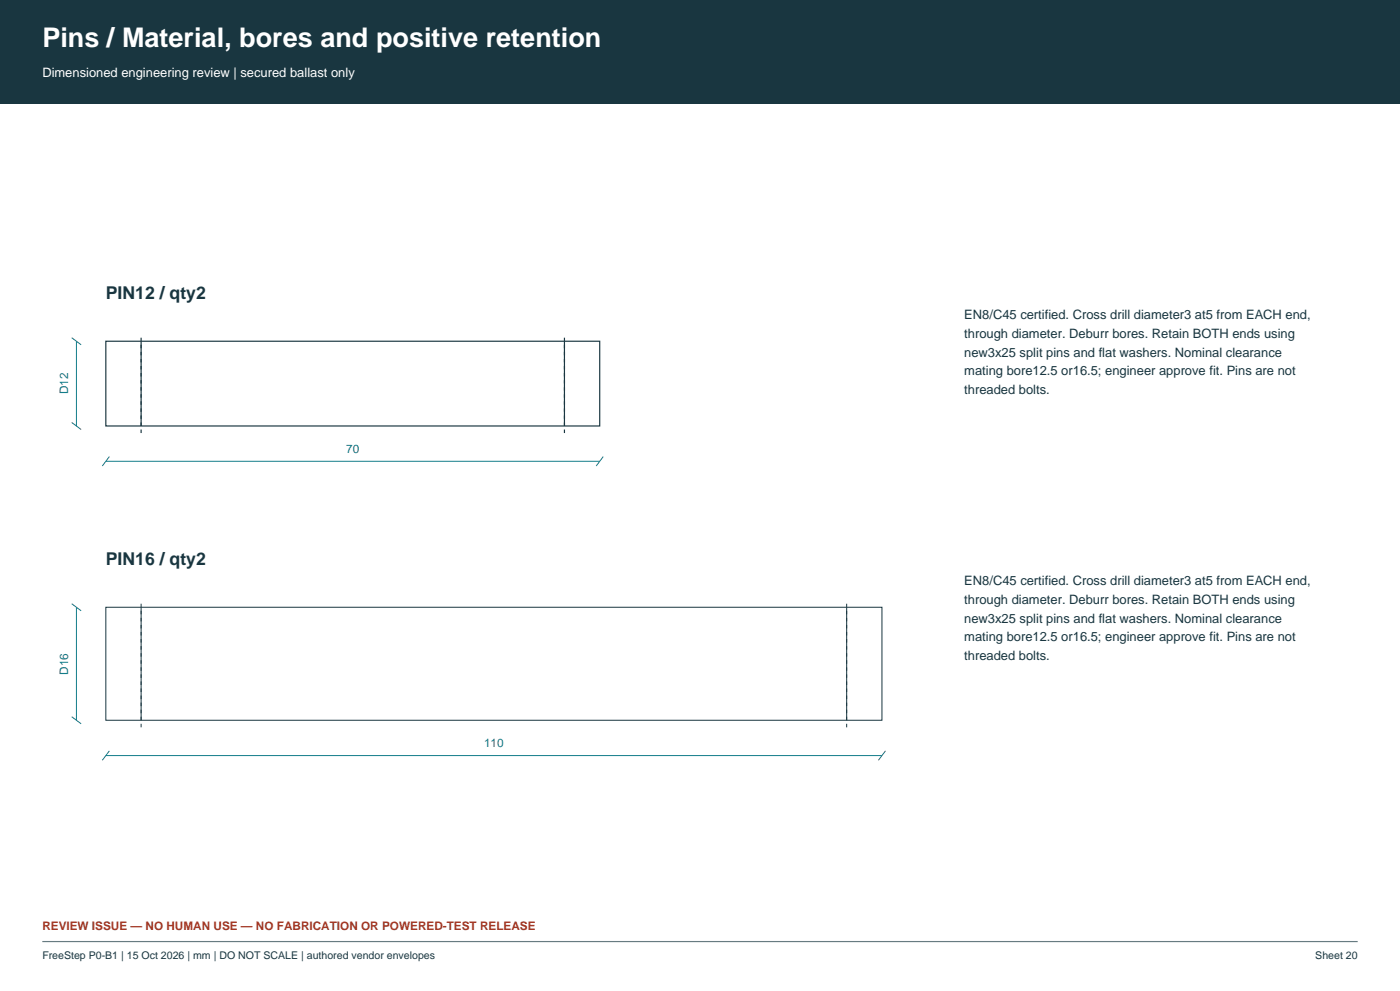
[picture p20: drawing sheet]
<svg xmlns="http://www.w3.org/2000/svg" width="420mm" height="297mm" viewBox="0 0 420 297" stroke-linecap="round" stroke-linejoin="round" font-family="sans-serif">
<defs><g id="words">
<text font-size="8.1" fill="#fff" x="12.7" y="14.1">Pins / Material, bores and positive retention</text>
<g font-size="5.3" fill="#193640">
<text x="31.7" y="89.6">PIN12 / qty2</text>
<text x="31.7" y="169.3">PIN16 / qty2</text>
</g>
<text font-size="3.9" fill="#fff" x="12.7" y="22.9">Dimensioned engineering review | secured ballast only</text>
<g font-size="3.9" fill="#193640">
<text x="289.3" y="95.6">EN8/C45 certified. Cross drill diameter3 at5 from EACH end,</text>
<text x="289.3" y="101.2">through diameter. Deburr bores. Retain BOTH ends using</text>
<text x="289.3" y="106.9">new3x25 split pins and flat washers. Nominal clearance</text>
<text x="289.3" y="112.5">mating bore12.5 or16.5; engineer approve fit. Pins are not</text>
<text x="289.3" y="118.1">threaded bolts.</text>
<text x="289.3" y="175.3">EN8/C45 certified. Cross drill diameter3 at5 from EACH end,</text>
<text x="289.3" y="180.9">through diameter. Deburr bores. Retain BOTH ends using</text>
<text x="289.3" y="186.6">new3x25 split pins and flat washers. Nominal clearance</text>
<text x="289.3" y="192.2">mating bore12.5 or16.5; engineer approve fit. Pins are not</text>
<text x="289.3" y="197.9">threaded bolts.</text>
</g>
<g font-size="3.5" fill="#137c89">
<text x="20.5" y="118.2" transform="rotate(-90 20.5 118.2)">D12</text>
<text x="103.9" y="135.8">70</text>
<text x="20.5" y="202.2" transform="rotate(-90 20.5 202.2)">D16</text>
<text x="145.2" y="224">110</text>
</g>
<text font-size="3.5" fill="#a33825" x="12.7" y="278.7">REVIEW ISSUE — NO HUMAN USE — NO FABRICATION OR POWERED-TEST RELEASE</text>
<g font-size="3.2" fill="#193640">
<text x="12.7" y="287.5">FreeStep P0-B1 | 15 Oct 2026 | mm | DO NOT SCALE | authored vendor envelopes</text>
<text x="394.6" y="287.5">Sheet 20</text>
</g>
</g></defs>
<path d="M0 0h420v31h-420z" fill-rule="evenodd" fill="#193640"/>
<path d="M12.7 282.2h394.6" fill="none" stroke="#677b81" stroke-width=".35"/>
<path d="M31.7 102.3h148.2v25.4h-148.2zM42.3 102.3v25.4M169.3 102.3v25.4" fill="none" stroke="#193640" stroke-width=".35"/>
<path d="M42.3 129.8v-29.6M169.3 129.8v-29.6" fill="none" stroke="#193640" stroke-width=".35" stroke-dasharray="1.1 1.1" stroke-linecap="butt"/>
<path d="M21.5 101.2l2.8 2.1M22.9 102.3v25.4M21.5 126.6l2.8 2.1M31.7 138.3h148.2M32.8 136.8l-2.1 2.9M181 136.8l-2.1 2.9M21.5 180.9l2.8 2.2M22.9 182v33.9M21.5 214.8l2.8 2.1M31.7 226.4h232.9M32.8 225l-2.1 2.9M265.6 225l-2.1 2.9" fill="none" stroke="#137c89" stroke-width=".3"/>
<path d="M31.7 182h232.9v33.9h-232.9zM42.3 182v33.9M254 182v33.9" fill="none" stroke="#193640" stroke-width=".3"/>
<path d="M42.3 218v-38.1M254 218v-38.1" fill="none" stroke="#193640" stroke-width=".3" stroke-dasharray="1.1 1.1" stroke-linecap="butt"/>
<use href="#words"/>
</svg>
